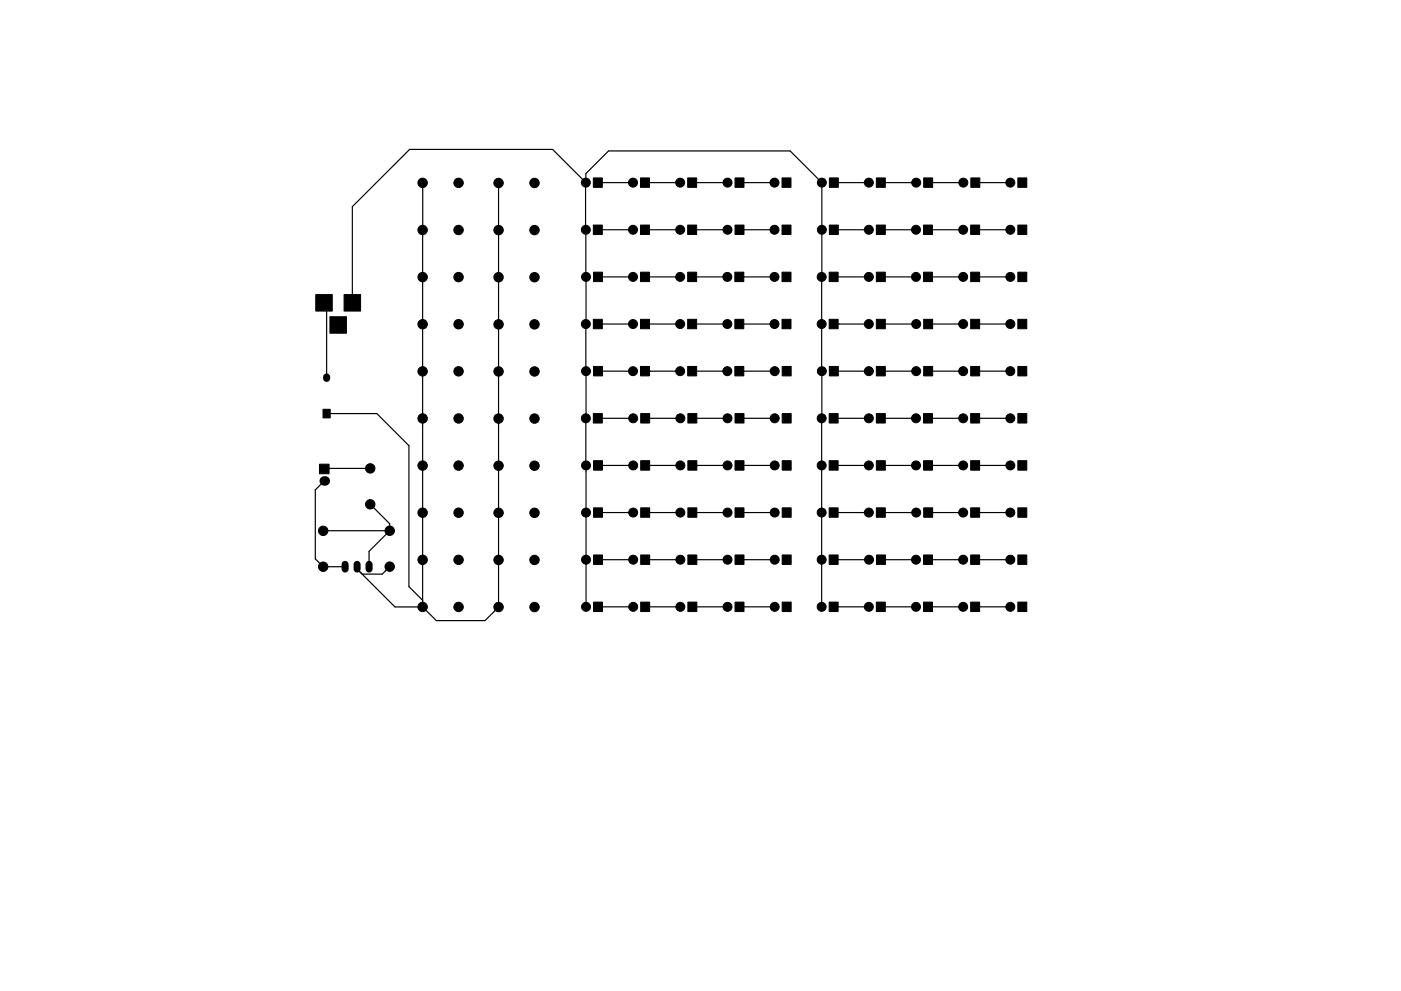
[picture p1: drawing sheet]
<svg xmlns="http://www.w3.org/2000/svg" width="297mm" height="210mm" viewBox="0 0 297 210" stroke-linecap="round" stroke-linejoin="round" font-family="sans-serif">
<g fill="#000" stroke="#000" stroke-width=".21">
<path d="M125.8 37.7h1.9v2h-1.9zM135.8 37.7h1.9v2h-1.9zM145.8 37.7h1.9v2h-1.9zM155.8 37.7h1.9v2h-1.9zM165.8 37.7h1.9v2h-1.9zM175.8 37.7h1.9v2h-1.9zM185.8 37.7h1.9v2h-1.9zM195.8 37.7h1.9v2h-1.9zM205.8 37.7h1.9v2h-1.9zM215.8 37.7h1.9v2h-1.9zM125.8 47.7h1.9v2h-1.9zM125.8 57.7h1.9v2h-1.9z"/>
<path d="M135.8 47.7h1.9v2h-1.9zM135.8 57.7h1.9v2h-1.9zM145.8 47.7h1.9v2h-1.9zM145.8 57.7h1.9v2h-1.9zM155.8 57.7h1.9v2h-1.9zM155.8 47.7h1.9v2h-1.9zM165.8 47.7h1.9v2h-1.9zM165.8 57.7h1.9v2h-1.9zM175.8 57.7h1.9v2h-1.9zM175.8 47.7h1.9v2h-1.9zM185.8 47.7h1.9v2h-1.9zM185.8 57.7h1.9v2h-1.9z"/>
<path d="M195.8 47.7h1.9v2h-1.9zM195.8 57.7h1.9v2h-1.9zM205.8 47.7h1.9v2h-1.9zM205.8 57.7h1.9v2h-1.9zM215.8 47.7h1.9v2h-1.9zM215.8 57.7h1.9v2h-1.9zM67 62.5h3.5v3.5h-3.5zM70 67.2h3.5v3.5h-3.5zM73 62.5h3.5v3.5h-3.5zM125.8 67.7h1.9v2h-1.9zM125.8 77.7h1.9v2h-1.9zM135.8 67.7h1.9v2h-1.9z"/>
<path d="M135.8 77.7h1.9v2h-1.9zM145.8 67.7h1.9v2h-1.9zM145.8 77.7h1.9v2h-1.9zM155.8 67.7h1.9v2h-1.9zM155.8 77.7h1.9v2h-1.9zM165.8 67.7h1.9v2h-1.9zM165.8 77.7h1.9v2h-1.9zM175.8 67.7h1.9v2h-1.9zM175.8 77.7h1.9v2h-1.9zM185.8 67.7h1.9v2h-1.9zM185.8 77.7h1.9v2h-1.9zM195.8 67.7h1.9v2h-1.9z"/>
<path d="M195.8 77.7h1.9v2h-1.9zM205.8 67.7h1.9v2h-1.9zM205.8 77.7h1.9v2h-1.9zM215.8 67.7h1.9v2h-1.9zM215.8 77.7h1.9v2h-1.9zM68.5 86.8h1.5v1.9h-1.5zM125.8 87.7h1.9v2h-1.9zM125.8 97.7h1.9v2h-1.9zM135.8 87.7h1.9v2h-1.9zM135.8 97.7h1.9v2h-1.9zM145.8 87.7h1.9v2h-1.9zM145.8 97.7h1.9v2h-1.9z"/>
<path d="M155.8 87.7h1.9v2h-1.9zM155.8 97.7h1.9v2h-1.9zM165.8 87.7h1.9v2h-1.9zM165.8 97.7h1.9v2h-1.9zM175.8 87.7h1.9v2h-1.9zM175.8 97.7h1.9v2h-1.9zM185.8 87.7h1.9v2h-1.9zM185.8 97.7h1.9v2h-1.9zM195.8 87.7h1.9v2h-1.9zM195.8 97.7h1.9v2h-1.9zM205.8 87.7h1.9v2h-1.9zM205.8 97.7h1.9v2h-1.9z"/>
<path d="M215.8 87.7h1.9v2h-1.9zM215.8 97.7h1.9v2h-1.9zM67.7 98.5h2.1v2h-2.1zM125.8 107.7h1.9v2h-1.9zM125.8 117.7h1.9v2h-1.9zM135.8 107.7h1.9v2h-1.9zM135.8 117.7h1.9v2h-1.9zM145.8 107.7h1.9v2h-1.9zM145.8 117.7h1.9v2h-1.9zM155.8 107.7h1.9v2h-1.9zM155.8 117.7h1.9v2h-1.9zM165.8 107.7h1.9v2h-1.9z"/>
<path d="M165.8 117.7h1.9v2h-1.9zM175.8 107.7h1.9v2h-1.9zM175.8 117.7h1.9v2h-1.9zM185.8 107.7h1.9v2h-1.9zM185.8 117.7h1.9v2h-1.9zM195.8 117.7h1.9v2h-1.9zM195.8 107.7h1.9v2h-1.9zM205.8 107.7h1.9v2h-1.9zM205.8 117.7h1.9v2h-1.9zM215.8 107.7h1.9v2h-1.9zM215.8 117.7h1.9v2h-1.9zM125.8 127.7h1.9v2h-1.9z"/>
<path d="M135.8 127.7h1.9v2h-1.9zM145.8 127.7h1.9v2h-1.9zM155.8 127.7h1.9v2h-1.9zM165.8 127.7h1.9v2h-1.9zM175.8 127.7h1.9v2h-1.9zM185.8 127.7h1.9v2h-1.9zM195.8 127.7h1.9v2h-1.9zM205.8 127.7h1.9v2h-1.9zM215.8 127.7h1.9v2h-1.9z"/>
<circle cx="89.6" cy="38.8" r="1"/>
<circle cx="97.2" cy="38.8" r="1"/>
<circle cx="105.7" cy="38.8" r="1"/>
<circle cx="113.3" cy="38.8" r="1"/>
<circle cx="124.2" cy="38.7" r=".95"/>
<circle cx="134.2" cy="38.7" r=".95"/>
<circle cx="144.2" cy="38.7" r=".95"/>
<circle cx="154.2" cy="38.7" r=".95"/>
<circle cx="164.2" cy="38.7" r=".95"/>
<circle cx="174.2" cy="38.7" r=".95"/>
<circle cx="184.2" cy="38.7" r=".95"/>
<circle cx="194.3" cy="38.7" r=".95"/>
<circle cx="204.2" cy="38.7" r=".95"/>
<circle cx="214.2" cy="38.7" r=".95"/>
<circle cx="89.6" cy="48.8" r="1"/>
<circle cx="89.6" cy="58.8" r="1"/>
<circle cx="97.2" cy="48.8" r="1"/>
<circle cx="97.2" cy="58.8" r="1"/>
<circle cx="105.7" cy="48.8" r="1"/>
<circle cx="105.7" cy="58.8" r="1"/>
<circle cx="113.3" cy="48.8" r="1"/>
<circle cx="113.3" cy="58.8" r="1"/>
<circle cx="124.2" cy="48.7" r=".95"/>
<circle cx="124.2" cy="58.7" r=".95"/>
<circle cx="134.2" cy="58.7" r=".95"/>
<circle cx="134.2" cy="48.7" r=".95"/>
<circle cx="144.2" cy="48.7" r=".95"/>
<circle cx="144.2" cy="58.7" r=".95"/>
<circle cx="154.2" cy="58.7" r=".95"/>
<circle cx="154.2" cy="48.7" r=".95"/>
<circle cx="164.2" cy="48.7" r=".95"/>
<circle cx="164.2" cy="58.7" r=".95"/>
<circle cx="174.2" cy="58.7" r=".95"/>
<circle cx="174.2" cy="48.7" r=".95"/>
<circle cx="184.2" cy="58.7" r=".95"/>
<circle cx="184.2" cy="48.7" r=".95"/>
<circle cx="194.2" cy="48.7" r=".95"/>
<circle cx="194.2" cy="58.7" r=".95"/>
<circle cx="204.2" cy="48.7" r=".95"/>
<circle cx="204.2" cy="58.7" r=".95"/>
<circle cx="214.2" cy="58.7" r=".95"/>
<circle cx="214.2" cy="48.7" r=".95"/>
<circle cx="89.6" cy="78.8" r="1"/>
<circle cx="89.6" cy="68.8" r="1"/>
<circle cx="97.2" cy="78.8" r="1"/>
<circle cx="97.2" cy="68.8" r="1"/>
<circle cx="105.7" cy="68.8" r="1"/>
<circle cx="105.7" cy="78.8" r="1"/>
<circle cx="113.3" cy="68.8" r="1"/>
<circle cx="113.3" cy="78.8" r="1"/>
<circle cx="124.2" cy="68.7" r=".95"/>
<circle cx="124.2" cy="78.7" r=".95"/>
<circle cx="134.2" cy="68.7" r=".95"/>
<circle cx="134.2" cy="78.7" r=".95"/>
<circle cx="144.2" cy="78.7" r=".95"/>
<circle cx="144.2" cy="68.7" r=".95"/>
<circle cx="154.2" cy="68.7" r=".95"/>
<circle cx="154.2" cy="78.7" r=".95"/>
<circle cx="164.2" cy="68.7" r=".95"/>
<circle cx="164.2" cy="78.7" r=".95"/>
<circle cx="174.2" cy="68.7" r=".95"/>
<circle cx="174.2" cy="78.7" r=".95"/>
<circle cx="184.2" cy="78.7" r=".95"/>
<circle cx="184.2" cy="68.7" r=".95"/>
<circle cx="194.3" cy="68.7" r=".95"/>
<circle cx="194.3" cy="78.7" r=".95"/>
<circle cx="204.2" cy="78.7" r=".95"/>
<circle cx="204.2" cy="68.7" r=".95"/>
<circle cx="214.2" cy="68.7" r=".95"/>
<circle cx="214.2" cy="78.7" r=".95"/>
<circle cx="78.5" cy="99.4" r="1"/>
<circle cx="89.6" cy="98.8" r="1"/>
<circle cx="89.6" cy="88.8" r="1"/>
<circle cx="97.2" cy="98.8" r="1"/>
<circle cx="97.2" cy="88.8" r="1"/>
<circle cx="105.7" cy="88.8" r="1"/>
<circle cx="105.7" cy="98.8" r="1"/>
<circle cx="113.3" cy="88.8" r="1"/>
<circle cx="113.3" cy="98.8" r="1"/>
<circle cx="124.2" cy="88.7" r=".95"/>
<circle cx="124.2" cy="98.7" r=".95"/>
<circle cx="134.2" cy="98.7" r=".95"/>
<circle cx="134.2" cy="88.7" r=".95"/>
<circle cx="144.2" cy="98.7" r=".95"/>
<circle cx="144.2" cy="88.7" r=".95"/>
<circle cx="154.2" cy="98.7" r=".95"/>
<circle cx="154.2" cy="88.7" r=".95"/>
<circle cx="164.2" cy="98.7" r=".95"/>
<circle cx="164.2" cy="88.7" r=".95"/>
<circle cx="174.2" cy="98.7" r=".95"/>
<circle cx="174.2" cy="88.7" r=".95"/>
<circle cx="184.2" cy="98.7" r=".95"/>
<circle cx="184.2" cy="88.7" r=".95"/>
<circle cx="194.2" cy="98.7" r=".95"/>
<circle cx="194.2" cy="88.7" r=".95"/>
<circle cx="204.2" cy="98.7" r=".95"/>
<circle cx="204.2" cy="88.7" r=".95"/>
<circle cx="214.2" cy="98.7" r=".95"/>
<circle cx="214.2" cy="88.7" r=".95"/>
<circle cx="68.5" cy="112.6" r="1"/>
<circle cx="78.5" cy="107" r="1"/>
<circle cx="82.6" cy="112.6" r="1"/>
<circle cx="89.6" cy="118.8" r="1"/>
<circle cx="89.6" cy="108.8" r="1"/>
<circle cx="97.2" cy="118.8" r="1"/>
<circle cx="97.2" cy="108.8" r="1"/>
<circle cx="105.7" cy="118.8" r="1"/>
<circle cx="105.7" cy="108.8" r="1"/>
<circle cx="113.3" cy="118.8" r="1"/>
<circle cx="113.3" cy="108.8" r="1"/>
<circle cx="124.2" cy="108.7" r=".95"/>
<circle cx="124.2" cy="118.7" r=".95"/>
<circle cx="134.2" cy="118.7" r=".95"/>
<circle cx="134.2" cy="108.7" r=".95"/>
<circle cx="144.2" cy="118.7" r=".95"/>
<circle cx="144.2" cy="108.7" r=".95"/>
<circle cx="154.2" cy="108.7" r=".95"/>
<circle cx="154.2" cy="118.7" r=".95"/>
<circle cx="164.2" cy="118.7" r=".95"/>
<circle cx="164.2" cy="108.7" r=".95"/>
<circle cx="174.2" cy="108.7" r=".95"/>
<circle cx="174.2" cy="118.7" r=".95"/>
<circle cx="184.2" cy="108.7" r=".95"/>
<circle cx="184.3" cy="118.7" r=".95"/>
<circle cx="194.2" cy="118.7" r=".95"/>
<circle cx="194.3" cy="108.7" r=".95"/>
<circle cx="204.2" cy="118.7" r=".95"/>
<circle cx="204.2" cy="108.7" r=".95"/>
<circle cx="214.2" cy="118.7" r=".95"/>
<circle cx="214.2" cy="108.7" r=".95"/>
<circle cx="68.5" cy="120.2" r="1"/>
<circle cx="82.6" cy="120.2" r="1"/>
<circle cx="89.6" cy="128.8" r="1"/>
<circle cx="97.2" cy="128.8" r="1"/>
<circle cx="105.7" cy="128.8" r="1"/>
<circle cx="113.3" cy="128.8" r="1"/>
<circle cx="124.2" cy="128.7" r=".95"/>
<circle cx="134.2" cy="128.7" r=".95"/>
<circle cx="144.2" cy="128.7" r=".95"/>
<circle cx="154.2" cy="128.7" r=".95"/>
<circle cx="164.2" cy="128.7" r=".95"/>
<circle cx="174.2" cy="128.7" r=".95"/>
<circle cx="184.2" cy="128.7" r=".95"/>
<circle cx="194.2" cy="128.7" r=".95"/>
<circle cx="204.2" cy="128.7" r=".95"/>
<circle cx="214.2" cy="128.7" r=".95"/>
</g>
<circle cx="68.7" cy="102" r="1.02" fill="#000"/>
<path d="M69.3 80v.3M73.2 119.7v1M75.7 119.7v1M78.3 119.7v1" fill="none" stroke="#000" stroke-width="1.5"/>
<g fill="none" stroke="#000" stroke-width=".25">
<path d="M89.6 38.8h.1M89.6 38.8v90M105.7 38.8v90l-2.9 2.9h-10.3l-2.9-2.9M124.2 38.7v-1.9l4.8-4.8h38.5l6.8 6.7-.1 90M124.2 38.7v10.1M124.2 38.7l-7-7h-30.4l-12.1 12.1v20.4M126.8 38.7h7.4M136.8 38.7h7.4M146.8 38.7h7.4M156.8 38.7h7.4M176.8 38.7h7.4M186.7 38.7h7.6"/>
<path d="M196.8 38.7h7.5M206.8 38.7h7.4M89.6 48.8h.1M124.2 48.7v80M124.2 48.7v.1M126.8 48.7h7.4M126.8 58.7h7.4M136.8 48.7h7.4M136.8 58.7h7.4M146.8 48.7h7.4M146.8 58.7h7.4M156.8 58.7h7.4"/>
<path d="M156.8 48.7h7.4M174.3 58.7h-.1M176.7 58.7h7.5M176.8 48.7h7.4M186.7 48.7h7.5M186.7 58.7h7.5M196.7 48.7h7.5M196.7 58.7h7.5M206.7 48.7h7.5M206.7 58.7h7.5M68.7 64.2l.6 .6v15.3M126.8 68.7h7.4"/>
<path d="M126.8 78.7h7.4M136.8 68.7h7.4M136.8 78.7h7.4M146.8 68.7h7.4M146.8 78.7h7.4M156.8 68.7h7.4M156.8 78.7h7.5M174.2 78.7h.1M176.7 68.7h7.5M176.8 78.7h7.4M186.7 68.7h7.6M186.7 78.7h7.6"/>
<path d="M196.8 68.7h7.4M196.8 78.7h7.4M206.7 68.7h7.5M206.7 78.7h7.5M69.3 87.7h10.6l6.8 6.8v30l2.9 2.9M78.5 99.4h-9.6l-.2 .1M126.8 88.7h7.4M126.8 98.7h7.4M136.8 88.7h7.4M136.8 98.7h7.4M146.8 88.7h7.4M146.8 98.7h7.4"/>
<path d="M156.8 88.7h7.5M156.8 98.7h7.5M174.3 88.7h-.1M176.7 88.7h7.5M176.7 98.7h7.5M186.7 88.7h7.5M186.7 98.7h7.5M196.7 88.7h7.5M196.7 98.7h7.5M206.7 88.7h7.5M206.7 98.7h7.5M68.7 102l-1.8 1.9v14.7l1.6 1.6h4.7"/>
<path d="M78.5 107l4.1 4.1v1.5M82.6 112.6l-4.3 4.4v3.2M82.6 112.6h-14.1M126.8 108.7h7.4M126.8 118.7h7.4M136.8 108.7h7.4M136.8 118.7h7.4M146.8 108.7h7.4M146.8 118.7h7.4M156.8 108.7h7.5M156.8 118.7h7.5M176.7 108.7h7.5"/>
<path d="M176.7 118.7h7.6M186.7 108.7h7.6M186.8 118.7h7.4M196.7 118.7h7.5M196.8 108.7h7.4M206.7 108.7h7.5M206.7 118.7h7.5M75.7 120.2v.5l8 8.1h5.9M82.6 120.2l-1.6 1.6h-4.2M126.8 128.7h7.4M136.8 128.7h7.4M146.8 128.7h7.4"/>
<path d="M156.8 128.7h7.5M176.7 128.7h7.5M186.7 128.7h7.5M196.7 128.7h7.5M206.7 128.7h7.5"/>
</g>
</svg>
